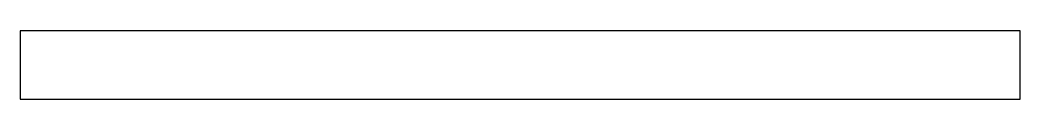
# Model space of a CAD drawing. Extents: x 0 to 96, y 0 to 6.5.
import ezdxf

# ---------------------------------------------------------------- set-up
doc = ezdxf.new("R2010")
doc.units = 0
doc.header["$MEASUREMENT"] = 0
doc.layers.add('BURN', color=1, linetype='CONTINUOUS')
doc.layers.add('SCRIBE', color=1, linetype='CONTINUOUS')

msp = doc.modelspace()

# ---------------------------------------------------------------- linework, layer by layer
at = {"layer": 'BURN'}
for p, q in [((96, 6.533157), (0, 6.533157)), ((0, 6.533157), (0, 0)), ((96, 0), (96, 6.533157)), ((0, 0), (96, 0))]:
    msp.add_line(p, q, dxfattribs=at)
at = {"layer": 'SCRIBE'}
for centre in [(1, 2.7665), (95, 2.7665)]:
    msp.add_circle(centre, 0, dxfattribs=at)

doc.saveas('drawing.dxf')
